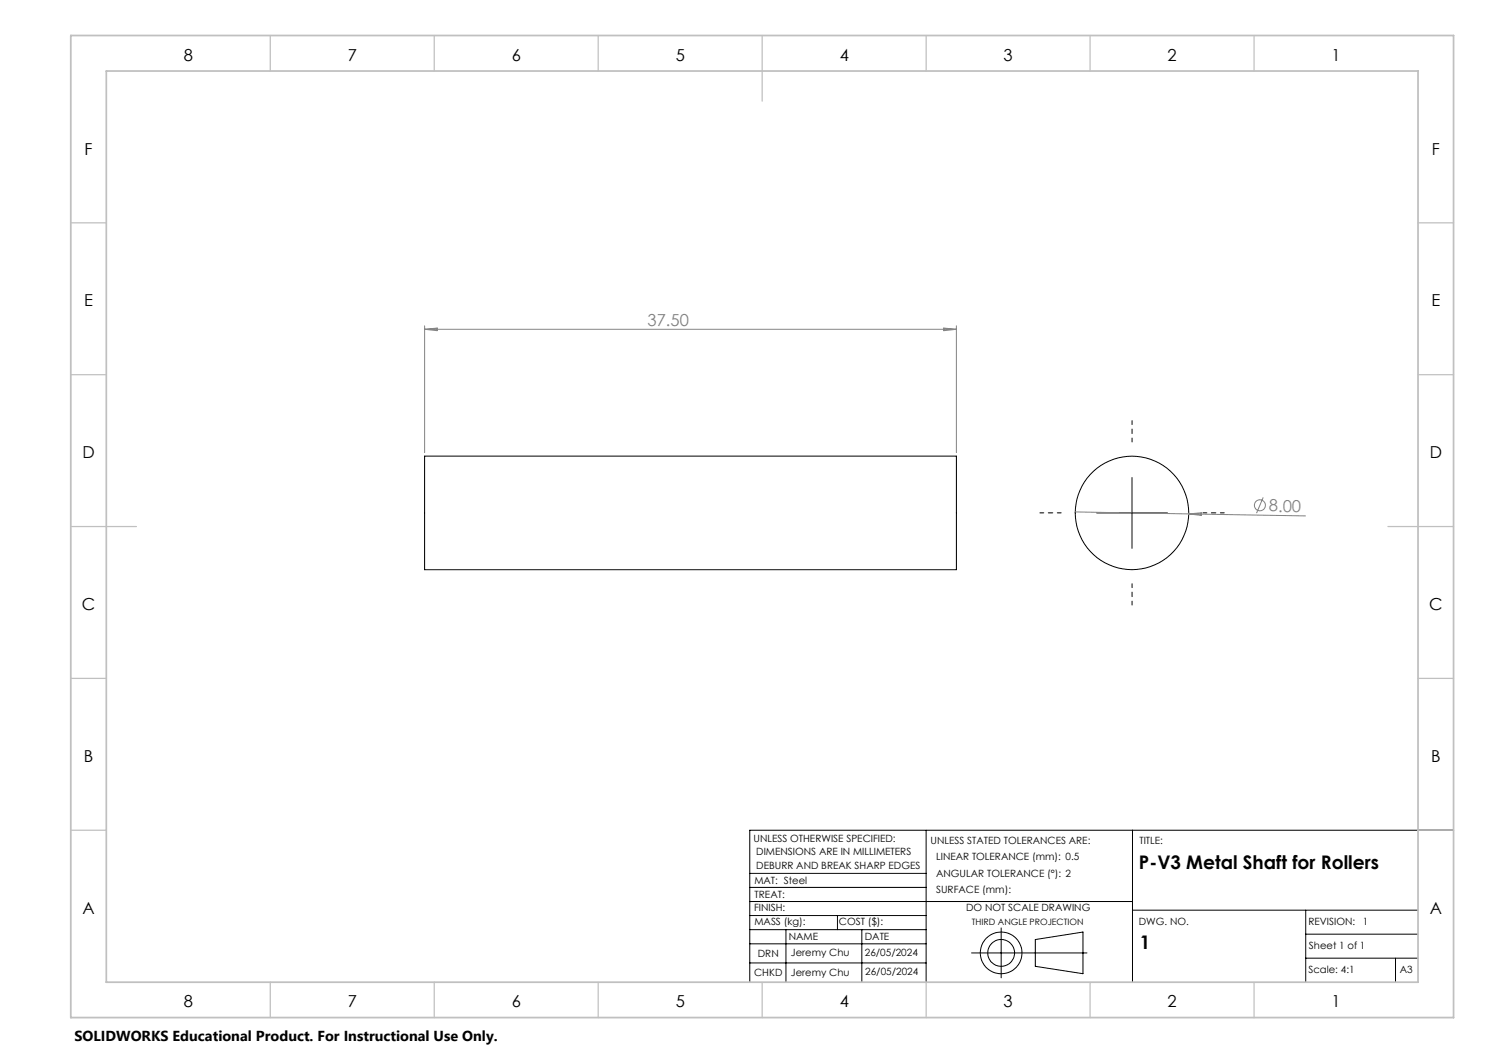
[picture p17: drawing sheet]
<svg xmlns="http://www.w3.org/2000/svg" width="420mm" height="297mm" viewBox="0 0 420 297" stroke-linecap="round" stroke-linejoin="round" font-family="sans-serif">
<defs><g id="words">
<g font-size="5.3">
<text x="321.3" y="245.2">P-V3 Metal Shaft for Rollers</text>
<text x="321.5" y="267.8">1</text>
</g>
<g font-size="4.7">
<text x="51.8" y="17.2">8</text>
<text x="98.1" y="17.2">7</text>
<text x="144.3" y="17.2">6</text>
<text x="190.6" y="17.2">5</text>
<text x="236.8" y="17.2">4</text>
<text x="283.1" y="17.2">3</text>
<text x="329.3" y="17.2">2</text>
<text x="375.6" y="17.2">1</text>
<text x="23.9" y="43.6">F</text>
<text x="403.9" y="43.6">F</text>
<text x="23.8" y="86.4">E</text>
<text x="403.8" y="86.4">E</text>
<text x="23.3" y="129.3">D</text>
<text x="403.3" y="129.3">D</text>
<text x="23.1" y="172.1">C</text>
<text x="403.1" y="172.1">C</text>
<text x="23.7" y="214.9">B</text>
<text x="403.7" y="214.9">B</text>
<text x="23.3" y="257.8">A</text>
<text x="403.3" y="257.8">A</text>
<text x="51.8" y="284.2">8</text>
<text x="98.1" y="284.2">7</text>
<text x="144.3" y="284.2">6</text>
<text x="190.6" y="284.2">5</text>
<text x="236.8" y="284.2">4</text>
<text x="283.1" y="284.2">3</text>
<text x="329.3" y="284.2">2</text>
<text x="375.6" y="284.2">1</text>
</g>
<g font-size="4.7" fill="#808080">
<text x="182.7" y="91.9">37.50</text>
<text x="357.9" y="144.3" transform="rotate(1 357.9 144.3)">8.00</text>
</g>
<text font-size="4.1" x="21" y="293.7">SOLIDWORKS Educational Product. For Instructional Use Only.</text>
<g font-size="2.8">
<text x="212.5" y="237.4">UNLESS OTHERWISE SPECIFIED:</text>
<text x="262.5" y="238">UNLESS STATED TOLERANCES ARE:</text>
<text x="321.4" y="238">TITLE:</text>
<text x="213.3" y="245">DEBURR AND BREAK SHARP EDGES</text>
<text x="213.3" y="241.2">DIMENSIONS ARE IN MILLIMETERS</text>
<text x="264" y="242.5">LINEAR TOLERANCE (mm): 0.5</text>
<text x="212.8" y="249.3">MAT: Steel</text>
<text x="264" y="251.8">SURFACE (mm):</text>
<text x="264" y="247.3">ANGULAR TOLERANCE (°): 2</text>
<text x="212.7" y="256.9">FINISH:</text>
<text x="212.9" y="253.2">TREAT:</text>
<text x="272.5" y="256.9">DO NOT SCALE DRAWING</text>
<text x="212.8" y="261">MASS (kg):</text>
<text x="236.6" y="261">COST ($):</text>
<text x="321.2" y="261">DWG. NO.</text>
<text x="369.1" y="261">REVISION:</text>
<text x="384.4" y="261">1</text>
<text x="213.8" y="269.9">DRN</text>
<text x="222.5" y="265.2">NAME</text>
<text x="223.1" y="269.8">Jeremy Chu</text>
<text x="243.9" y="269.7">26/05/2024</text>
<text x="243.9" y="265.1">DATE</text>
<text x="369.2" y="267.8">Sheet 1 of 1</text>
<text x="212.7" y="275.4">CHKD</text>
<text x="223.1" y="275.3">Jeremy Chu</text>
<text x="244.1" y="275.1">26/05/2024</text>
<text x="369.1" y="274.5">Scale: 4:1</text>
<text x="394.8" y="274.5">A3</text>
</g>
<text font-size="2.5" x="274.2" y="260.9">THIRD ANGLE PROJECTION</text>
</g></defs>
<g fill="none" stroke="#000" stroke-width=".28">
<path d="M119.8 128.7h150v32h-150zM319.3 134.7v20M309.3 144.7h20M261.2 234.2v42.8M319.4 234.2v42.8M400 234.2h-188.5v42.8M211.5 250.3h49.7M211.5 254.3h107.9M211.5 246.3h49.7M211.5 258.2h49.7M236.2 258.2v4M319.4 256.7h80.6"/>
<path d="M368.3 256.7v20.3M211.5 262.2h49.7M211.5 266.2h49.7M211.5 271.6h49.7M221.7 262.2v14.8M243.1 262.2v14.8M274 268.8h32.6M282.4 261.7v14.1M292 265l13.5-2.1v11.7l-13.5-2zM368.3 263.5h31.7M368.3 270.3h31.7M393.6 270.3v6.7"/>
<circle cx="319.3" cy="144.7" r="16"/>
<circle cx="282.4" cy="268.8" r="5.9"/>
<circle cx="282.4" cy="268.8" r="3.8"/>
</g>
<g fill="none" stroke="#808080" stroke-width=".28">
<path d="M119.8 91.9v35.8M119.8 92.9h150M119.8 92.9l3.5-.4v.8zM266.2 92.5l3.6 .4-3.6 .4zM269.8 91.9v35.8M303.3 144.4l32 .6M335.3 145l32.9 .5M335.3 145l3.5-.4v.8zM356.3 140.3l-1.9 4.4"/>
<circle cx="355.4" cy="142.5" r="1.56"/>
</g>
<path d="M319.3 124.7v-6M299.3 144.7h-6M339.3 144.7h6M319.3 164.7v6" fill="none" stroke="#000" stroke-width=".28" stroke-dasharray="15.2 1.3 1.3 1.3" stroke-dashoffset="14.1"/>
<path d="M400 234.2h10" fill="none" stroke="#000" stroke-width=".35"/>
<g fill="none" stroke="#c0c0c0" stroke-width=".35">
<path d="M76.2 10v10M122.5 10v10M168.7 10v10M215 10v18.5M261.2 10v10M307.5 10v10M353.7 10v10M20 62.9h10M400 62.9h10M20 105.7h10M400 105.7h10M20 148.5h18.5"/>
<path d="M391.5 148.5h18.5M20 191.3h10M400 191.3h10M20 234.2h10M400 234.2h10M76.2 277v10M122.5 277v10M168.7 277v10M215 277v10M261.2 277v10M307.5 277v10M353.7 277v10"/>
</g>
<path d="M20 10h390v277h-390zM30 20h370v257h-370z" fill="none" stroke="#c0c0c0" stroke-width=".5"/>
<use href="#words"/>
</svg>
